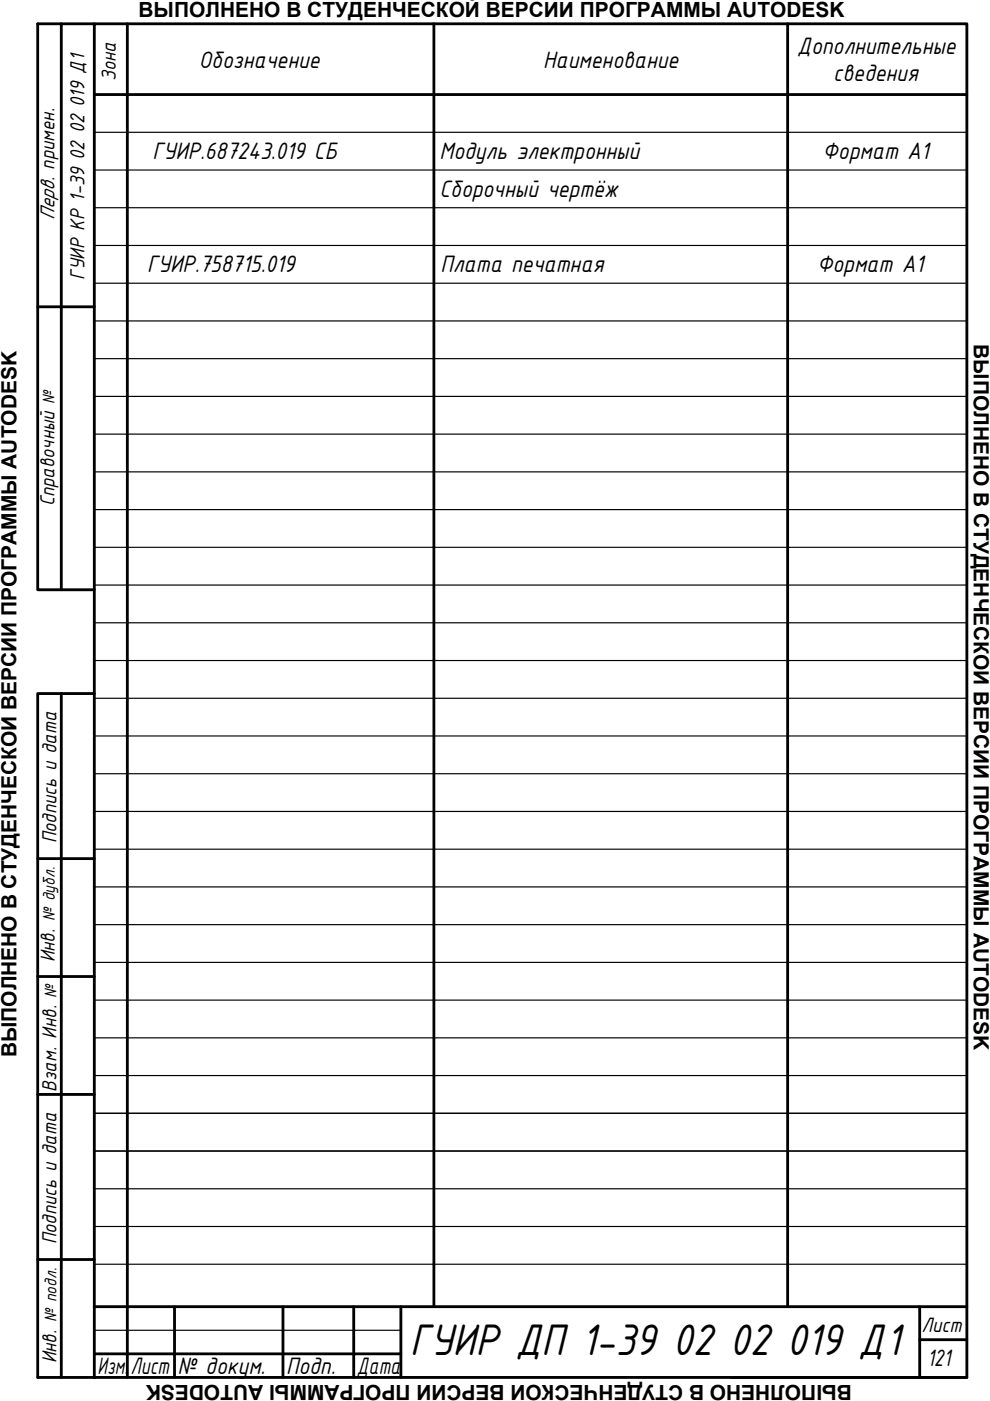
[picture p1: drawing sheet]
<svg xmlns="http://www.w3.org/2000/svg" width="210mm" height="297mm" viewBox="0 0 210 297" stroke-linecap="round" stroke-linejoin="round" font-family="sans-serif">
<defs><g id="words">
<text font-size="10.1" x="86.9" y="287.3">ГУИР ДП 1-39 02 02 019 Д1</text>
<g font-size="5.4">
<text x="169" y="11.4">Дополнительные</text>
<text x="42.2" y="14.5">Обозначение</text>
<text x="115.2" y="14.5">Наименование</text>
<text x="176.7" y="17.2">сведения</text>
<text x="32.3" y="33.8">ГУИР.687243.019 СБ</text>
<text x="93.2" y="33.8">Модуль электронный</text>
<text x="174.4" y="33.8">Формат А1</text>
<text x="93.2" y="41.8">Сборочный чертёж</text>
<text x="31.2" y="57.7">ГУИР.758715.019</text>
<text x="93.4" y="57.7">Плата печатная</text>
<text x="173.3" y="57.7">Формат А1</text>
<text x="20.7" y="291.3">Изм.</text>
<text x="27.7" y="291.3">Лист</text>
<text x="37.7" y="291.3">№ докум.</text>
<text x="60.7" y="291.3">Подп.</text>
<text x="75.7" y="291.3">Дата</text>
<text x="196.6" y="289.7">121</text>
</g>
<g font-size="4.7">
<text x="24.6" y="17.2" transform="rotate(-90 24.6 17.2)">Зона</text>
<text x="11.5" y="46.6" transform="rotate(-90 11.5 46.6)">Перв. примен.</text>
<text x="17.9" y="59.3" transform="rotate(-90 17.9 59.3)">ГУИР КР 1-39 02 02 019 Д1</text>
<text x="11.5" y="107.4" transform="rotate(-90 11.5 107.4)">Справочный</text>
<text x="12" y="178.8" transform="rotate(-90 12 178.8)">Подпись и дата</text>
<text x="11.6" y="204.1" transform="rotate(-90 11.6 204.1)">Инв.</text>
<text x="12" y="231.5" transform="rotate(-90 12 231.5)">Взам. Инв.</text>
<text x="12" y="263.8" transform="rotate(-90 12 263.8)">Подпись и дата</text>
<text x="195.4" y="282.4">Лист</text>
<text x="12" y="289.1" transform="rotate(-90 12 289.1)">Инв.</text>
</g>
<g font-size="4.4">
<text x="29.4" y="3.5">ВЫПОЛНЕНО В СТУДЕНЧЕСКОЙ ВЕРСИИ ПРОГРАММЫ AUTODESK</text>
<text x="206.5" y="72.9" transform="rotate(90 206.5 72.9)">ВЫПОЛНЕНО В СТУДЕНЧЕСКОЙ ВЕРСИИ ПРОГРАММЫ AUTODESK</text>
<text x="3.5" y="224.2" transform="rotate(-90 3.5 224.2)">ВЫПОЛНЕНО В СТУДЕНЧЕСКОЙ ВЕРСИИ ПРОГРАММЫ AUTODESK</text>
<text x="180.6" y="293.6" transform="rotate(-180 180.6 293.6)">ВЫПОЛНЕНО В СТУДЕНЧЕСКОЙ ВЕРСИИ ПРОГРАММЫ AUTODESK</text>
</g>
<g font-size="3.9">
<text x="11.5" y="85.6" transform="rotate(-90 11.5 85.6)">№</text>
<text x="11.6" y="195.3" transform="rotate(-90 11.6 195.3)">№ дубл.</text>
<text x="12" y="211.5" transform="rotate(-90 12 211.5)">№</text>
<text x="12" y="280.3" transform="rotate(-90 12 280.3)">№ подл.</text>
</g>
</g></defs>
<!-- layer: 0 -->
<g fill="none" stroke="#000" stroke-width=".6">
<path d="M13 5v120M20 5h185v287h-185zM20 5h-12v120h12M27 5v287M92 5v272M167 5v272M20 20h185M8 65h12M13 147h-5v145h12M20 147h-7v145M8 182h12M8 207h12"/>
<path d="M8 232h12M8 267h12M20 277h185M37 277v15M60 277v15M75 277v15M85 277v15M195 277v15M20 287h65M155 292h50M195 284h10"/>
</g>
<g fill="none" stroke="#000" stroke-width=".25">
<path d="M167 5h-147v15M173 5h10M20 28h185M20 36h185M20 44h185M20 52h185M20 60h185M20 68h185M20 76h185M20 84h185M20 92h185M20 100h185"/>
<path d="M20 108h185M20 116h185M20 124h185M20 132h185M20 140h185M20 148h185M20 156h185M20 164h185M20 172h185M20 180h185M20 188h185M20 196h185"/>
<path d="M20 204h185M20 212h185M20 220h185M20 228h185M20 236h185M20 244h185M20 252h185M20 260h185M20 268h185M195 277v15M20 292h185M20 282h65"/>
<path d="M20 287h65M195 284h10"/>
</g>
<use href="#words"/>
</svg>
